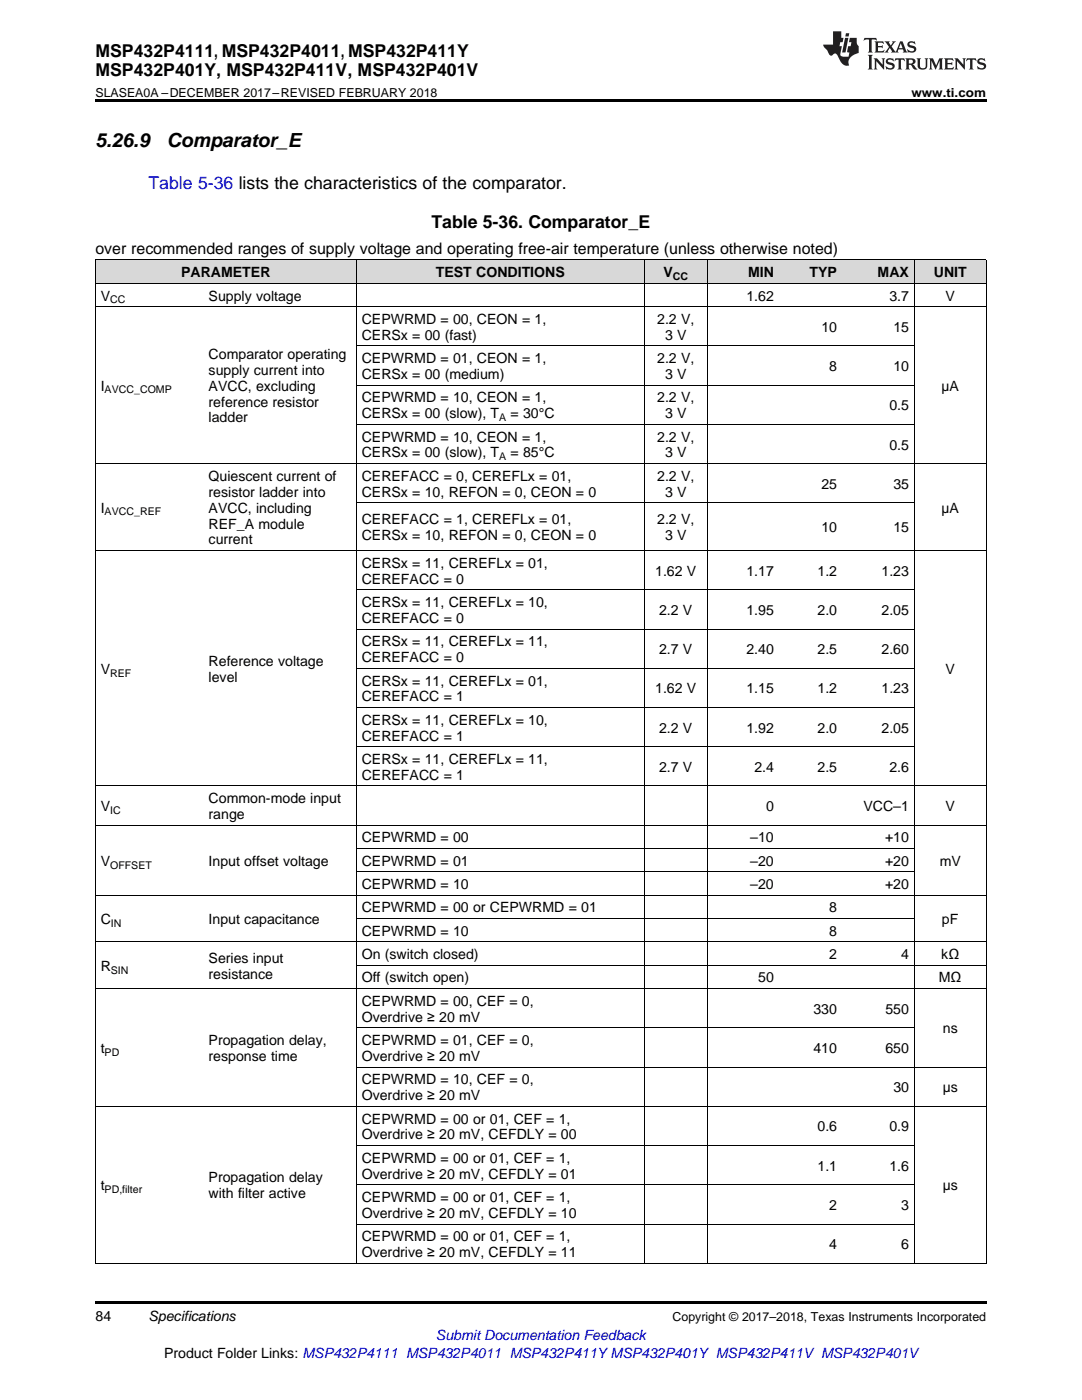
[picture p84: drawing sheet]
<svg xmlns="http://www.w3.org/2000/svg" width="216mm" height="279mm" viewBox="0 0 216 279" stroke-linecap="round" stroke-linejoin="round" font-family="sans-serif">
<defs><g id="words">
<g font-size="3.9">
<text x="19" y="29.3">5.26.9</text>
<text x="33.3" y="29.3">Comparator_E</text>
</g>
<g font-size="3.5">
<text x="19" y="11.3">MSP432P4111, MSP432P4011, MSP432P411Y</text>
<text x="19" y="15.2">MSP432P401Y, MSP432P411V, MSP432P401V</text>
<text x="86.1" y="45.5">Table 5-36. Comparator_E</text>
</g>
<text font-size="3.5" fill="#00f" x="29.6" y="37.7">Table 5-36 lists the characteristics of the comparator.</text>
<text font-size="3.2" x="19" y="50.7">over recommended ranges of supply voltage and operating free-air temperature (unless otherwise noted)</text>
<g font-size="2.8">
<text x="20.1" y="60">V</text>
<text x="36.1" y="55.3">PARAMETER</text>
<text x="41.6" y="60">Supply voltage</text>
<text x="87" y="55.3">TEST CONDITIONS</text>
<text x="132.4" y="55.3">V</text>
<text x="148.9" y="60">1.62</text>
<text x="149.3" y="55.3">MIN</text>
<text x="161.5" y="55.3">TYP</text>
<text x="175.1" y="55.3">MAX</text>
<text x="177.5" y="60">3.7</text>
<text x="186.3" y="55.3">UNIT</text>
<text x="188.7" y="60">V</text>
<text x="72.2" y="64.6">CEPWRMD = 00, CEON = 1,</text>
<text x="131.1" y="64.6">2.2 V,</text>
<text x="41.6" y="71.6">Comparator operating</text>
<text x="72.2" y="67.8">CERSx = 00 (fast)</text>
<text x="132.7" y="67.8">3 V</text>
<text x="163.9" y="66.2">10</text>
<text x="178.3" y="66.2">15</text>
<text x="20.1" y="78">I</text>
<text x="41.6" y="74.8">supply current into</text>
<text x="41.6" y="78">AVCC, excluding</text>
<text x="72.2" y="72.5">CEPWRMD = 01, CEON = 1,</text>
<text x="72.2" y="75.6">CERSx = 00 (medium)</text>
<text x="131.1" y="72.5">2.2 V,</text>
<text x="132.7" y="75.6">3 V</text>
<text x="165.5" y="74">8</text>
<text x="178.3" y="74">10</text>
<text x="187.9" y="78">µA</text>
<text x="41.6" y="81.1">reference resistor</text>
<text x="72.2" y="80.3">CEPWRMD = 10, CEON = 1,</text>
<text x="72.2" y="83.5">CERSx = 00 (slow), T</text>
<text x="101.9" y="83.5">= 30°C</text>
<text x="131.1" y="80.3">2.2 V,</text>
<text x="132.7" y="83.5">3 V</text>
<text x="177.5" y="81.9">0.5</text>
<text x="41.6" y="84.3">ladder</text>
<text x="72.2" y="88.1">CEPWRMD = 10, CEON = 1,</text>
<text x="131.1" y="88.1">2.2 V,</text>
<text x="177.5" y="89.7">0.5</text>
<text x="41.6" y="96">Quiescent current of</text>
<text x="72.2" y="91.3">CERSx = 00 (slow), T</text>
<text x="72.2" y="96">CEREFACC = 0, CEREFLx = 01,</text>
<text x="101.9" y="91.3">= 85°C</text>
<text x="131.1" y="96">2.2 V,</text>
<text x="132.7" y="91.3">3 V</text>
<text x="41.6" y="99.1">resistor ladder into</text>
<text x="72.2" y="99.1">CERSx = 10, REFON = 0, CEON = 0</text>
<text x="132.7" y="99.1">3 V</text>
<text x="163.9" y="97.5">25</text>
<text x="178.3" y="97.5">35</text>
<text x="20.1" y="102.3">I</text>
<text x="41.6" y="102.3">AVCC, including</text>
<text x="41.6" y="105.5">REF_A module</text>
<text x="72.2" y="104.6">CEREFACC = 1, CEREFLx = 01,</text>
<text x="72.2" y="107.8">CERSx = 10, REFON = 0, CEON = 0</text>
<text x="131.1" y="104.6">2.2 V,</text>
<text x="132.7" y="107.8">3 V</text>
<text x="163.9" y="106.2">10</text>
<text x="178.3" y="106.2">15</text>
<text x="187.9" y="102.3">µA</text>
<text x="41.6" y="108.7">current</text>
<text x="72.2" y="113.3">CERSx = 11, CEREFLx = 01,</text>
<text x="72.2" y="116.5">CEREFACC = 0</text>
<text x="130.7" y="114.9">1.62 V</text>
<text x="148.9" y="114.9">1.17</text>
<text x="163.1" y="114.9">1.2</text>
<text x="175.9" y="114.9">1.23</text>
<text x="72.2" y="121.1">CERSx = 11, CEREFLx = 10,</text>
<text x="72.2" y="124.3">CEREFACC = 0</text>
<text x="131.5" y="122.7">2.2 V</text>
<text x="148.9" y="122.7">1.95</text>
<text x="163.1" y="122.7">2.0</text>
<text x="175.9" y="122.7">2.05</text>
<text x="72.2" y="129">CERSx = 11, CEREFLx = 11,</text>
<text x="131.5" y="130.6">2.7 V</text>
<text x="148.9" y="130.6">2.40</text>
<text x="163.1" y="130.6">2.5</text>
<text x="175.9" y="130.6">2.60</text>
<text x="20.1" y="134.5">V</text>
<text x="41.6" y="132.9">Reference voltage</text>
<text x="41.6" y="136.1">level</text>
<text x="72.2" y="132.2">CEREFACC = 0</text>
<text x="72.2" y="136.8">CERSx = 11, CEREFLx = 01,</text>
<text x="188.7" y="134.5">V</text>
<text x="72.2" y="140">CEREFACC = 1</text>
<text x="130.7" y="138.4">1.62 V</text>
<text x="148.9" y="138.4">1.15</text>
<text x="163.1" y="138.4">1.2</text>
<text x="175.9" y="138.4">1.23</text>
<text x="72.2" y="144.6">CERSx = 11, CEREFLx = 10,</text>
<text x="72.2" y="147.8">CEREFACC = 1</text>
<text x="131.5" y="146.2">2.2 V</text>
<text x="148.9" y="146.2">1.92</text>
<text x="163.1" y="146.2">2.0</text>
<text x="175.9" y="146.2">2.05</text>
<text x="72.2" y="152.5">CERSx = 11, CEREFLx = 11,</text>
<text x="72.2" y="155.6">CEREFACC = 1</text>
<text x="131.5" y="154.1">2.7 V</text>
<text x="150.5" y="154.1">2.4</text>
<text x="163.1" y="154.1">2.5</text>
<text x="177.5" y="154.1">2.6</text>
<text x="20.1" y="161.9">V</text>
<text x="41.6" y="160.3">Common-mode input</text>
<text x="152.9" y="161.9">0</text>
<text x="172.3" y="161.9">VCC–1</text>
<text x="188.7" y="161.9">V</text>
<text x="41.6" y="163.5">range</text>
<text x="20.1" y="172.8">V</text>
<text x="41.6" y="172.8">Input offset voltage</text>
<text x="72.2" y="168.1">CEPWRMD = 00</text>
<text x="72.2" y="172.8">CEPWRMD = 01</text>
<text x="149.7" y="168.1">–10</text>
<text x="149.7" y="172.8">–20</text>
<text x="176.6" y="168.1">+10</text>
<text x="176.6" y="172.8">+20</text>
<text x="187.5" y="172.8">mV</text>
<text x="72.2" y="177.4">CEPWRMD = 10</text>
<text x="149.7" y="177.4">–20</text>
<text x="176.6" y="177.4">+20</text>
<text x="20.1" y="184.4">C</text>
<text x="41.6" y="184.4">Input capacitance</text>
<text x="72.2" y="182.1">CEPWRMD = 00 or CEPWRMD = 01</text>
<text x="165.5" y="182.1">8</text>
<text x="188" y="184.4">pF</text>
<text x="72.2" y="186.8">CEPWRMD = 10</text>
<text x="72.2" y="191.4">On (switch closed)</text>
<text x="165.5" y="186.8">8</text>
<text x="165.5" y="191.4">2</text>
<text x="179.8" y="191.4">4</text>
<text x="187.8" y="191.4">kΩ</text>
<text x="20.1" y="193.7">R</text>
<text x="41.6" y="192.2">Series input</text>
<text x="41.6" y="195.3">resistance</text>
<text x="72.2" y="196.1">Off (switch open)</text>
<text x="151.3" y="196.1">50</text>
<text x="187.4" y="196.1">MΩ</text>
<text x="72.2" y="200.7">CEPWRMD = 00, CEF = 0,</text>
<text x="72.2" y="203.9">Overdrive ≥ 20 mV</text>
<text x="162.3" y="202.3">330</text>
<text x="176.7" y="202.3">550</text>
<text x="41.6" y="208.6">Propagation delay,</text>
<text x="72.2" y="208.6">CEPWRMD = 01, CEF = 0,</text>
<text x="188.1" y="206.2">ns</text>
<text x="20.1" y="210.1">t</text>
<text x="41.6" y="211.7">response time</text>
<text x="72.2" y="211.7">Overdrive ≥ 20 mV</text>
<text x="162.3" y="210.1">410</text>
<text x="176.7" y="210.1">650</text>
<text x="72.2" y="216.4">CEPWRMD = 10, CEF = 0,</text>
<text x="72.2" y="219.6">Overdrive ≥ 20 mV</text>
<text x="178.3" y="218">30</text>
<text x="188.1" y="218">µs</text>
<text x="72.2" y="224.2">CEPWRMD = 00 or 01, CEF = 1,</text>
<text x="72.2" y="227.4">Overdrive ≥ 20 mV, CEFDLY = 00</text>
<text x="163.1" y="225.8">0.6</text>
<text x="177.5" y="225.8">0.9</text>
<text x="72.2" y="232.1">CEPWRMD = 00 or 01, CEF = 1,</text>
<text x="163.1" y="233.6">1.1</text>
<text x="177.5" y="233.6">1.6</text>
<text x="20.1" y="237.6">t</text>
<text x="41.6" y="236">Propagation delay</text>
<text x="41.6" y="239.1">with filter active</text>
<text x="72.2" y="235.2">Overdrive ≥ 20 mV, CEFDLY = 01</text>
<text x="72.2" y="239.9">CEPWRMD = 00 or 01, CEF = 1,</text>
<text x="188.1" y="237.6">µs</text>
<text x="72.2" y="243.1">Overdrive ≥ 20 mV, CEFDLY = 10</text>
<text x="165.5" y="241.5">2</text>
<text x="179.8" y="241.5">3</text>
<text x="72.2" y="247.7">CEPWRMD = 00 or 01, CEF = 1,</text>
<text x="72.2" y="250.9">Overdrive ≥ 20 mV, CEFDLY = 11</text>
<text x="165.5" y="249.3">4</text>
<text x="179.8" y="249.3">6</text>
<text x="19" y="263.6">84</text>
<text x="29.6" y="263.6">Specifications</text>
<text x="32.7" y="270.9">Product Folder Links: MSP432P4111 MSP432P4011 MSP432P411YMSP432P401Y MSP432P411V MSP432P401V</text>
</g>
<text font-size="2.8" fill="#00f" x="87" y="267.4">Submit Documentation Feedback</text>
<g font-size="2.5">
<text x="19" y="19.3">SLASEA0A –DECEMBER 2017–REVISED FEBRUARY 2018</text>
<text x="181.9" y="19.3">www.ti.com</text>
<text x="134.2" y="263.6">Copyright © 2017–2018, Texas Instruments Incorporated</text>
</g>
<g font-size="2.1">
<text x="134.3" y="55.9">CC</text>
<text x="22" y="60.5">CC</text>
<text x="20.9" y="78.5">AVCC_COMP</text>
<text x="99.6" y="84">A</text>
<text x="99.6" y="91.9">A</text>
<text x="20.9" y="102.9">AVCC_REF</text>
<text x="22" y="135">REF</text>
<text x="22" y="162.5">IC</text>
<text x="22" y="173.4">OFFSET</text>
<text x="22.1" y="185">IN</text>
<text x="22.1" y="194.3">SIN</text>
<text x="20.9" y="210.7">PD</text>
<text x="20.9" y="238.1">PD,filter</text>
</g>
</g></defs>
<g fill="#d8d8d8">
<path d="M19 51.9h21.6v4.7h-21.6z"/>
<path d="M40.6 51.9h30.5v4.7h-30.5z"/>
<path d="M71.1 51.9h57.5v4.7h-57.5z"/>
<path d="M128.6 51.9h12.5v4.7h-12.5z"/>
<path d="M141.1 51.9h14.4v4.7h-14.4z"/>
<path d="M155.5 51.9h12.6v4.7h-12.6z"/>
<path d="M168.1 51.9h14.4v4.7h-14.4z"/>
<path d="M182.5 51.9h14.3v4.7h-14.3z"/>
</g>
<path d="M19 19.9h177.8v.5h-177.8zM19 259.7h177.8v.5h-177.8z" fill="#000"/>
<g fill="none" stroke="#000" stroke-width=".2">
<path d="M19 56.5h177.8M19 51.9h177.8M19.1 51.9v200.3M71.1 51.9v200.3M128.5 51.9v200.3M141.1 51.9v200.3M182.4 51.9v200.3M196.8 51.9v200.3M19 61.2h177.8M71.1 76.9h111.4M71.1 69h111.4M19 92.5h177.8"/>
<path d="M71.1 84.7h111.4M19 109.9h177.8M71.1 117.7h111.4M71.1 100.3h111.4M71.1 133.4h111.4M71.1 125.5h111.4M19 156.9h177.8M71.1 149h111.4M71.1 141.2h111.4M19 178.7h177.8M19 164.7h177.8M71.1 174h111.4"/>
<path d="M71.1 169.4h111.4M19 197.3h177.8M19 188h177.8M71.1 192.6h125.7M71.1 183.3h111.4M71.1 213h125.7M71.1 205.1h111.4M19 220.8h177.8M71.1 236.4h111.4M71.1 228.6h111.4M19 252.1h177.8M71.1 244.3h111.4"/>
</g>
<g fill="#231f20">
<path d="M172.5 7.6l-.1 .5 .4-.2h.6v.1v2.1l-.2 .4h.9l-.2-.4v-2.1l.1-.1h.5l.5 .2-.2-.5zM174.5 8.3l.2 .3v1.5l-.2 .4h1.8l.2-.6a1.04 1.04 0 0 1-1.3 .2v-.7h.6l.3 .2v-.6l-.3 .2h-.6v-.6l.8-.1 .4 .3-.2-.5zM176.5 8.3l.9 1.1-.9 1.1h.8l-.2-.2 .4-.7 .5 .7-.2 .2h1.5l-.2-.2 .2-.4h.9l.1 .4-.2 .2h1l-.3-.3-.7-1.9h-.5l-.9 2-.8-1 .9-1h-.8l.1 .3-.4 .5-.3-.6 .1-.2zM179.7 8.6l.4 1h-.7zM181.3 8.4a.63 .63 0 0 0-.2 .7 .63 .63 0 0 0 .6 .4l.6 .2 .1 .2a.75 .75 0 0 1-.7 .4 .75 .75 0 0 1-.6-.5l.1 .7 .1-.1a1.11 1.11 0 0 0 1.5-.6 1.13 1.13 0 0 0-1.2-.8l-.1-.4a1.04 1.04 0 0 1 1.2 .2l-.2-.5-.2 .1-.4-.2zM173.2 10.9l.2 .4v2.2l-.2 .4h1l-.3-.4v-2.2l.3-.4zM174.3 11.6l.3 .4v1.5l-.3 .4h.8l-.2-.4v-1.3l1.5 1.7v-1.9l.2-.4h-.7l.2 .4v.9l-1.1-1.3zM177 11.8a.62 .62 0 0 0-.2 .7 .62 .62 0 0 0 .6 .4l.6 .1 .1 .3a.76 .76 0 0 1-.7 .3 .76 .76 0 0 1-.7-.4l.2 .7 .1-.1a1.11 1.11 0 0 0 1.5-.6 1.13 1.13 0 0 0-1.2-.8l-.1-.4a1.04 1.04 0 0 1 1.2 .2l-.2-.6-.2 .1-.5-.1zM178.7 11.6l-.2 .6a.61 .61 0 0 1 .8-.3v1.6l-.2 .4h.9l-.2-.4v-1.6a.63 .63 0 0 1 .7 .3l-.1-.6zM180.6 11.6l.3 .4v1.5l-.3 .4h1l-.2-.2-.1-.8 .6 .2a.76 .76 0 0 0 1.2 .7l-1-1a.58 .58 0 0 0 .6-.5 .58 .58 0 0 0-.5-.6zM181.4 11.9h.1a.45 .45 0 0 1 .5 .1 .45 .45 0 0 1 .1 .5l-.8 .2zM182.9 11.6l.2 .2a2.17 2.17 0 0 0 .3 1.9 .99 .99 0 0 0 1.6-.6v-1.1l.2-.4h-.7l.2 .2a1.92 1.92 0 0 1-.2 1.8 .6 .6 0 0 1-.9-.5v-1.1l.2-.4zM185.4 11.6l.2 .4v1.5l-.2 .4h.7l-.2-.4v-1.4l.8 1.8 .8-1.8v1.4l-.2 .4h.9l-.2-.4v-1.5l.2-.4h-.8l-.6 1.5-.6-1.5zM188.4 11.6l.2 .4v1.5l-.2 .4h1.8l.1-.6a1.04 1.04 0 0 1-1.2 .1v-.6h.5l.4 .2v-.6l-.4 .2h-.5v-.7h.8l.3 .3-.1-.6zM190.5 11.6l.2 .4v1.5l-.2 .4h.7l-.2-.4v-1.3l1.5 1.7v-1.9l.2-.4h-.7l.2 .4v.9l-1.1-1.3zM192.9 11.6l-.1 .6a.61 .61 0 0 1 .7-.3l.1 1.6-.3 .4h1l-.3-.4 .1-1.6a.63 .63 0 0 1 .7 .3l-.1-.6zM195.2 11.8a.62 .62 0 0 0-.2 .7 .62 .62 0 0 0 .6 .4l.6 .1 .1 .3a.76 .76 0 0 1-.7 .3 .76 .76 0 0 1-.6-.4l.1 .7 .1-.1a1.11 1.11 0 0 0 1.6-.6 1.13 1.13 0 0 0-1.3-.8l-.1-.4a1.04 1.04 0 0 1 1.2 .2l-.1-.6-.2 .1-.5-.1z"/>
<path d="M166.2 6.3v2.6h-1.9v.4l.8 .9a.91 .91 0 0 0 1 .8 .56 .56 0 0 1 .5-.3 .56 .56 0 0 1 .5 .3l.4 .8a1.53 1.53 0 0 0 1.9 1.2 1.54 1.54 0 0 1 1-2.1l.9-.3v-1.4a1.52 1.52 0 0 1-.4-1.6h-1.3l-.2 .8h.5l-.2 .8h-.5l-.1 1v.2l.4 .1-.2 .8a1.93 1.93 0 0 1-1.6-.3l.3-1.8h-.5l.2-.8h.4l.2-.8h-.4v-1.3zM168.6 7.6l-.6 2.9h.7l.6-2.9zM168.8 6.6l-.1 .7h.6l.2-.7z"/>
</g>
<use href="#words"/>
</svg>
